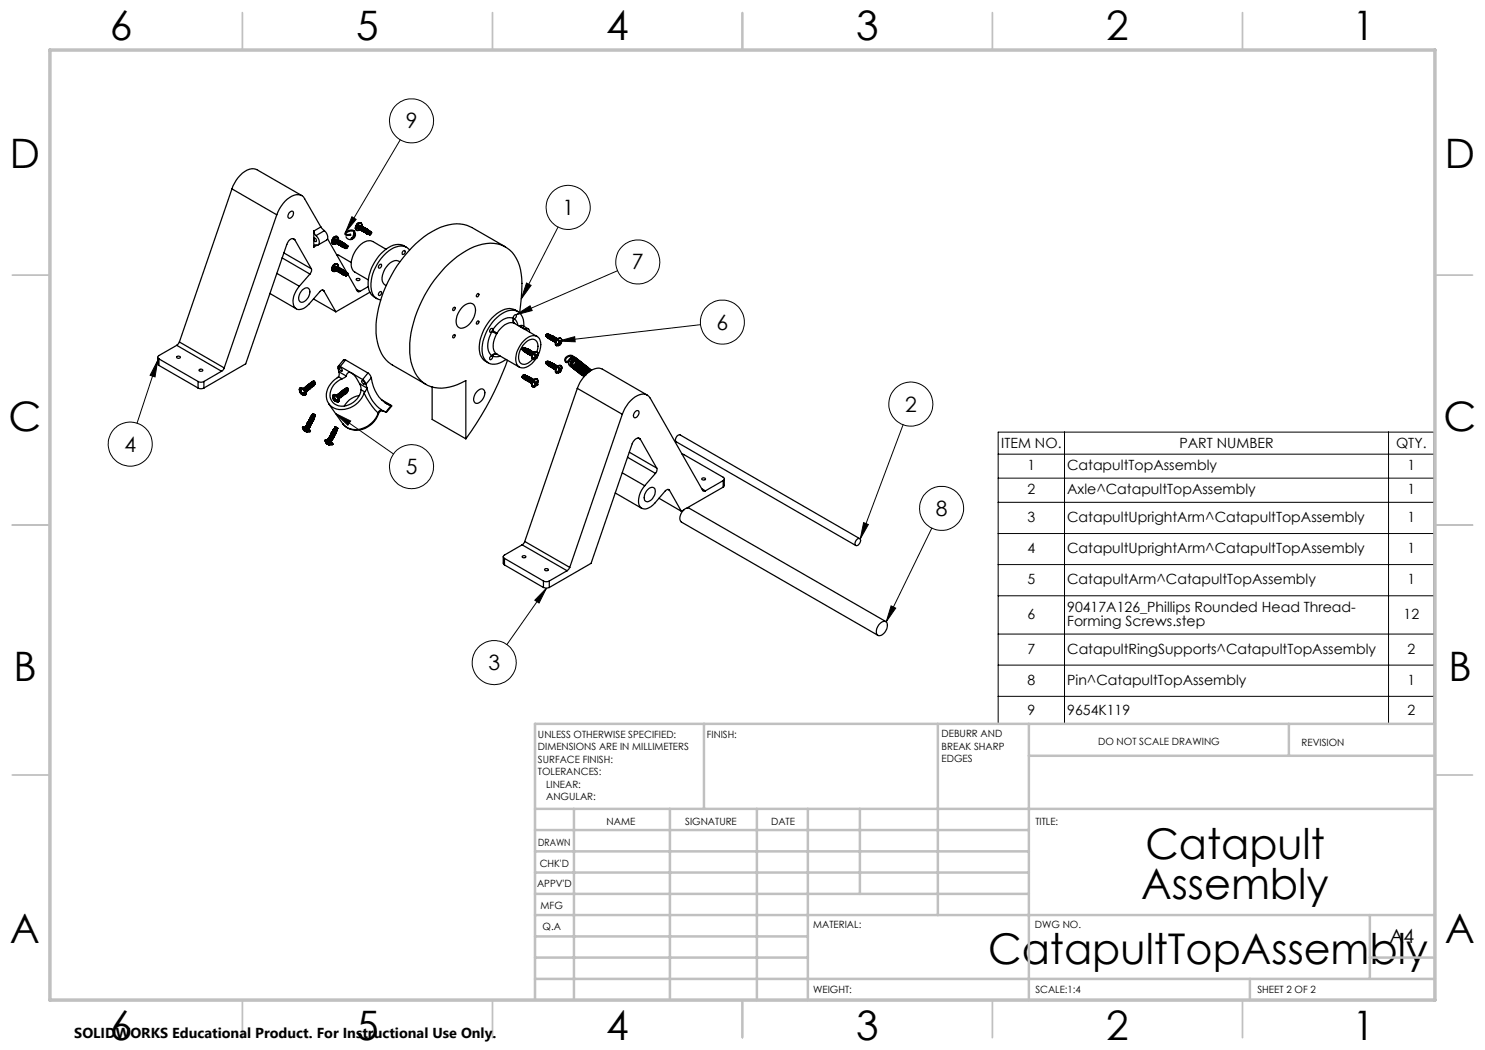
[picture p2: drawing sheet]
<svg xmlns="http://www.w3.org/2000/svg" width="297mm" height="210mm" viewBox="0 0 297 210" stroke-linecap="round" stroke-linejoin="round" font-family="sans-serif">
<defs><g id="words">
<g font-size="8.5">
<text x="229.1" y="171.8">Catapult</text>
<text x="228.2" y="179.9">Assembly</text>
<text x="197.6" y="192.7">CatapultTopAssembly</text>
</g>
<g font-size="8.1">
<text x="22" y="8">6</text>
<text x="71.2" y="8">5</text>
<text x="121.2" y="8">4</text>
<text x="171.3" y="8">3</text>
<text x="221.3" y="8">2</text>
<text x="270.5" y="8">1</text>
<text x="2" y="33.6">D</text>
<text x="289" y="33.6">D</text>
<text x="1.7" y="86.1">C</text>
<text x="288.7" y="86.1">C</text>
<text x="2.7" y="136.1">B</text>
<text x="289.7" y="136.1">B</text>
<text x="2" y="188.6">A</text>
<text x="289" y="188.6">A</text>
<text x="22" y="208">6</text>
<text x="71.2" y="208">5</text>
<text x="121.2" y="208">4</text>
<text x="171.3" y="208">3</text>
<text x="221.3" y="208">2</text>
<text x="270.5" y="208">1</text>
</g>
<g font-size="4.2">
<text x="81.1" y="25.7">9</text>
<text x="112.5" y="43">1</text>
<text x="126.4" y="53.9">7</text>
<text x="143.3" y="65.9">6</text>
<text x="181" y="82.3">2</text>
<text x="24.9" y="90.3">4</text>
<text x="81.1" y="94.8">5</text>
<text x="187.2" y="103.2">8</text>
<text x="97.7" y="134">3</text>
</g>
<text font-size="3.9" x="277.9" y="188.5">A4</text>
<text font-size="2.9" x="14.9" y="207.6">SOLIDWORKS Educational Product. For Instructional Use Only.</text>
<g font-size="2.8">
<text x="200.3" y="89.7">ITEM NO.</text>
<text x="235.9" y="89.7">PART NUMBER</text>
<text x="279.2" y="89.7">QTY.</text>
<text x="205.5" y="94">1</text>
<text x="213.4" y="94">CatapultTopAssembly</text>
<text x="281.5" y="94">1</text>
<text x="205.5" y="98.8">2</text>
<text x="213.4" y="98.8">Axle^CatapultTopAssembly</text>
<text x="281.5" y="98.8">1</text>
<text x="205.5" y="104.4">3</text>
<text x="213.4" y="104.4">CatapultUprightArm^CatapultTopAssembly</text>
<text x="281.5" y="104.4">1</text>
<text x="205.5" y="110.6">4</text>
<text x="213.4" y="110.6">CatapultUprightArm^CatapultTopAssembly</text>
<text x="281.5" y="110.6">1</text>
<text x="205.5" y="116.8">5</text>
<text x="213.4" y="116.8">CatapultArm^CatapultTopAssembly</text>
<text x="281.5" y="116.8">1</text>
<text x="205.5" y="123.8">6</text>
<text x="213.4" y="122.4">90417A126_Phillips Rounded Head Thread-</text>
<text x="213.4" y="125.2">Forming Screws.step</text>
<text x="280.7" y="123.8">12</text>
<text x="205.5" y="130.7">7</text>
<text x="213.4" y="130.7">CatapultRingSupports^CatapultTopAssembly</text>
<text x="281.5" y="130.7">2</text>
<text x="205.5" y="136.9">8</text>
<text x="213.4" y="136.9">Pin^CatapultTopAssembly</text>
<text x="281.5" y="136.9">1</text>
<text x="205.5" y="143">9</text>
<text x="213.4" y="143">9654K119</text>
<text x="281.5" y="143">2</text>
</g>
<g font-size="2">
<text x="107.6" y="147.6">UNLESS OTHERWISE SPECIFIED:</text>
<text x="141.4" y="147.6">FINISH:</text>
<text x="188.3" y="147.5">DEBURR AND</text>
<text x="188.3" y="150">BREAK SHARP</text>
<text x="219.6" y="149">DO NOT SCALE DRAWING</text>
<text x="260.3" y="149.2">REVISION</text>
<text x="107.6" y="150.1">DIMENSIONS ARE IN MILLIMETERS</text>
<text x="107.6" y="152.6">SURFACE FINISH:</text>
<text x="107.6" y="155.1">TOLERANCES:</text>
<text x="188.3" y="152.5">EDGES</text>
<text x="109.2" y="157.6">LINEAR:</text>
<text x="109.2" y="160.1">ANGULAR:</text>
<text x="121.3" y="165">NAME</text>
<text x="137" y="164.9">SIGNATURE</text>
<text x="154.2" y="164.9">DATE</text>
<text x="207.1" y="164.9">TITLE:</text>
<text x="107.6" y="169.1">DRAWN</text>
<text x="107.9" y="173.3">CHK'D</text>
<text x="107.4" y="177.4">APPV'D</text>
<text x="108.1" y="181.8">MFG</text>
<text x="108.5" y="186">Q.A</text>
<text x="162.6" y="185.5">MATERIAL:</text>
<text x="207" y="185.5">DWG NO.</text>
<text x="162.6" y="198.5">WEIGHT:</text>
<text x="207.1" y="198.6">SCALE:1:4</text>
<text x="251.5" y="198.6">SHEET 2 OF 2</text>
</g>
</g></defs>
<g fill="none" stroke="#000" stroke-width=".2">
<path d="M80 28l-10.9 18.5M70.4 43.3l.8 .6-2.1 2.6zM105.3 56.6l.9 .5-2 2.7zM111.6 45.4l-7.4 14.4M123.5 54.1l-20.3 8.9M31.5 72.1l-4.1 12.5M31.5 72.1l-.5 3.3-1-.3zM103.2 63l2.8-1.8 .4 .9zM111.7 68.2l3.2-.9 .1 1.1zM140.1 64.9l-28.4 3.3M67.1 82.7l11.6 8.1M67.1 82.7l3 1.5-.5 .8z"/>
<path d="M180.6 84.9l-8.6 22.9M199.6 86.4h87.2v58.3h-87.2zM199.6 90.8h87.2M199.6 95.6h87.2M212.9 86.4v58.3M277.7 86.4v58.3M109.3 117.6l-7.9 11.3M109.3 117.6l-1.5 3-.8-.6zM172.7 104.5l1 .4-1.7 2.9zM186.4 105.6l-9.2 18.8M199.6 100.5h87.2M199.6 106.7h87.2"/>
<path d="M199.6 112.9h87.2M199.6 119.2h87.2M178.2 121.2l.9 .4-1.9 2.8zM199.6 126.8h87.2M199.6 133h87.2M199.6 139.3h87.2"/>
<circle cx="82.3" cy="24.2" r="4.4"/>
<circle cx="113.6" cy="41.5" r="4.4"/>
<circle cx="127.6" cy="52.4" r="4.4"/>
<circle cx="144.5" cy="64.4" r="4.4"/>
<circle cx="26" cy="88.8" r="4.4"/>
<circle cx="82.3" cy="93.3" r="4.4"/>
<circle cx="182.2" cy="80.8" r="4.4"/>
<circle cx="188.3" cy="101.7" r="4.4"/>
<circle cx="98.8" cy="132.5" r="4.4"/>
</g>
<g fill="none" stroke="#c0c0c0" stroke-width=".35">
<path d="M48.5 2.5v7.5M98.5 2.5v7.5M148.5 2.5v7.5M198.5 2.5v7.5M248.5 2.5v7.5M2.5 55h7.5M287 55h7.5M2.5 105h7.5M287 105h7.5M2.5 155h7.5M287 155h7.5M48.5 200v7.5"/>
<path d="M98.5 200v7.5M148.5 200v7.5M198.5 200v7.5M248.5 200v7.5"/>
</g>
<g fill="none" stroke="#c0c0c0" stroke-width=".5">
<path d="M140.8 144.8v17M187.6 144.8v38.2M205.8 144.8v55.2M205.8 151.2h81.2M257.8 144.8v6.4M287 144.8h-180v55.2M107 161.8h180M107 178.8h98.8M107 174.5h98.8M107 170.3h98.8M107 166h98.8M114.8 161.8v38.2"/>
<path d="M134 161.8v38.2M151.4 161.8v38.2M161.6 161.8v38.2M172 161.8v17M107 195.8h180M107 191.5h54.6M107 187.3h54.6M107 183h180M250 195.8v4.2M274 191.5h13M274 183v12.8"/>
</g>
<path d="M10 10h277v190h-277z" fill="none" stroke="#c0c0c0" stroke-width=".7"/>
<path d="M70.4 43.3l.8 .6-2.1 2.6zM103.2 63l2.8-1.8 .4 .9zM105.3 56.6l.9 .5-2 2.7zM172.7 104.5l1 .4-1.7 2.9zM178.2 121.2l.9 .4-1.9 2.8zM109.3 117.6l-1.5 3-.8-.6zM67.1 82.7l3 1.5-.5 .8zM31.5 72.1l-.5 3.3-1-.3zM111.7 68.2l3.2-.9 .1 1.1z" fill="#000"/>
<g fill="none" stroke="#000" stroke-width=".25">
<path d="M46.4 37.8a5.9 5.9 0 0 1 3.9-4l1.1 .1 9 5.2M46.4 37.8l-10.5 30.6M46.4 37.8l9 5.2M54 58.7l5.3 3.1M55.4 43a5.9 5.9 0 0 1 3.9-4.1 1.56 1.56 0 0 1 1.6 .8l3.3 5.7M55.4 43l-10.6 30.6M55.4 54.7l4.5 2.5M56.4 51.6l5.6 3.2M56.8 50.6l5.5 3.2M57.9 42.5l.5-.3a.85 .85 0 0 1 .2 .9 .85 .85 0 0 1-.7 .6 .67 .67 0 0 1 0-1.2zM58.6 47.7l.3 .2M58.9 47.9a.78 .78 0 0 0-1.2 .4l-8.6 24.5-8.3 4.8"/>
<path d="M58.9 47.9l3.4 5.9M59.9 57.2a4 4 0 0 0-1.1 4.1 1.64 1.64 0 0 0 2.7-.2l2.5-2.8a.44 .44 0 0 1 .3-.3 .44 .44 0 0 1 .5 .2M60.4 58l.3-.2a.76 .76 0 0 1 1-.1 .76 .76 0 0 1 .2 1 2.03 2.03 0 0 1-1.7 1.8 1.01 1.01 0 0 1-.3-1.5zM62 54.8l-2.1 2.4M62.3 53.8a.99 .99 0 0 1-.3 1M62.7 59.8l4.5 2.6M62.8 46.2l.1 .5 .3 .4M62.8 47.7a.38 .38 0 0 1 .4 .1 .38 .38 0 0 1-.1 .5l-.2-.1zM62.8 46.2v3.2M63.2 47.1l.6 .9a.63 .63 0 0 1 0 .7 .63 .63 0 0 1-.7 .3l-.2 .1-.1 .3M63.4 49.1l-.6 .3M64.2 45.4l.7 .7"/>
<path d="M64.2 45.4l-1.4 .8M64.5 58l.3 .2M64.8 58.2l2.4 4.2M64.9 46.1a1.3 1.3 0 0 1 .4 1.9l-1.7 1M64.9 46.1l-1.7 1M65.5 47.8l3.9 6.7M66.4 48.4a1.12 1.12 0 0 1 .6-1.1l-.4 .3-.2 .8M66.4 48.4l.2 .4M66.4 48.4h.1M66.4 53.8v.1M66.4 53.9h.1M66.4 53.9v.1"/>
<path d="M66.4 54l.2 .2M66.4 53.9l.2 .3M66.4 48.4l.1 .1M66.5 48.5h.1M66.5 53.9h.1M66.5 48.5l.1 .3M66.5 53.9l.1 .4M66.6 48.5l.1 .3 .5-.1M66.6 53.9l.1 .3 .5-.1M66.6 48.8h.1M66.6 54.2v.1M66.6 53l.4-.2-.4 .3-.2 .8z"/>
<path d="M66.9 48.1l.1 .4M66.9 53.6l.1 .4M67 48.5h.1M67 54h.1M67.1 48.1l.1 .5M67.1 53.6l.1 .5M67.1 48.1h.1M67.1 53.6h.1M67.2 47.9l-.3 .2M67.2 47.9l-.2 .2 .1 .3M67.2 47.9h.1M67.2 47.9l-.1 .2"/>
<path d="M67.2 53.3l-.3 .3M67.2 53.3l-.2 .3 .1 .3M67.2 53.3v.1M67.2 53.4l-.1 .2M67.2 47.9v.1M67.2 53.4h.1M67.2 48.6l.1 .1M67.2 48l-.1 .1M67.2 48h.4M67.2 54.1h.1M67.2 53.4h.4M67.2 48.7l-.2 .2-.4-.1"/>
<path d="M67.2 54.1l-.2 .2h-.4M67.3 50.9l.4 .1 2.6 1.5M67.3 48.3l.2 .5M67.3 48.2v.3l.2 .3M67.3 53.7l.2 .5M67.3 53.7v.3l.2 .2M67.3 48.2v.1M67.3 53.7h.1M67.4 47.3l-.5 .1-.3 .3M67.4 52.8h-.5l-.3 .4M67.4 48.1l-.1 .1M67.4 53.5l-.1 .2"/>
<path d="M67.4 47.3a.98 .98 0 0 0-1 1.1M67.4 52.8a.98 .98 0 0 0-1 1.1M67.4 47.3h.1M67.4 52.8h.1M67.4 48.1h.1M67.4 53.5l.1 .1M67.5 48.8h.1M67.5 48.1l-.2 .2M67.5 48l-.3 .2 .1 .3M67.5 54.2h.1M67.5 53.6l-.2 .1M67.5 53.6l.2-.1 .1 .1"/>
<path d="M67.5 53.5l-.3 .2 .1 .3M67.5 47.3l.2 .4M67.5 52.8l.2 .4M67.5 47.3a.98 .98 0 0 0-1 1.2M67.5 52.8a.98 .98 0 0 0-1 1.1M67.5 47.9h-.3M67.5 53.4h-.3M67.6 48h.1M67.6 48.4l.1 .5M67.6 53.4h.1M67.6 53.8l.1 .6M67.6 48.4h.1"/>
<path d="M67.6 53.8v.1M67.6 53.9l.1 .5M67.7 47.8l-.2-.4h-.3l-.5 .6-.1 .5M67.7 53.2l-.2-.3h-.3l-.5 .5-.1 .5M67.7 48.9h.1M67.7 48.3l-.1 .1M67.7 48.2l-.1 .2M67.7 54.4h.1M67.7 53.7l-.1 .2M67.7 53.7l-.1 .1M67.7 48.2v.1M67.7 53.7h.1"/>
<path d="M67.7 47.7v.3v-.2M67.7 53.2v.3v-.3M67.7 48.1l-.2 .3 .1 .3M67.7 53.6l-.2 .3 .1 .2M67.7 47.7v.1M67.7 53.2h.1M67.7 48l-.3 .1M67.7 53.5h-.3M67.8 48.1h-.3M67.8 48.1h.1M67.8 53.6h.1M67.8 48.5l.1 .6"/>
<path d="M67.8 54l.1 .5M67.8 48.5h.1M67.8 54h.1M67.9 48.4l-.1 .1M67.9 53.8l-.1 .2M67.9 48.4h.1M67.9 53.8h.1M67.9 49.1h.2M67.9 48.4h.4M67.9 54.5h.2M67.9 53.8h.4M67.9 48.3l-.2 .2 .1 .3"/>
<path d="M67.9 53.8l-.2 .2 .1 .3M68 48.2h-.3M68 53.6l-.3 .1M68 48.2l-.3 .1M68 48.3h.1M68 53.7h-.3M68 53.7h.1M68 48.2v.1M68.1 48.6l.1 .6M68.1 48.6h.1M68.1 54.1l.1 .6M68.1 54.1h.1"/>
<path d="M68.1 48.5v.1M68.1 54v.1M68.1 48.5h.1M68.1 54h.1M68.2 49.2h.1M68.2 48.5l-.1 .1M68.2 48.4l-.3 .3 .2 .2M68.2 54.7h.1M68.2 54l-.1 .1M68.2 54l.2-.1 .1 .1M68.2 53.9l-.3 .3 .2 .2M68.2 48.3l-.3 .1"/>
<path d="M68.2 53.8h-.3M68.3 48.4h.1M68.3 48.8l.1 .5M68.3 53.9h.1M68.3 54.2l.1 .6M68.3 48.8h.1M68.3 54.2h.1M68.4 49.3h.1M68.4 48.6l-.1 .2M68.4 54.8h.1M68.4 54.1l-.1 .1M68.4 48.6h.1"/>
<path d="M68.4 54.1h.1M68.4 48.6h.3v.1M68.4 48.6l-.2 .2 .1 .3M68.4 54l-.2 .2 .1 .3M68.4 48.4l-.3 .1M68.4 53.9l-.3 .1M68.5 48.5h-.3M68.5 48.5h.1M68.5 54h.1M68.5 48.9l.1 .6M68.5 54.4l.1 .5M68.5 48.9h.1"/>
<path d="M68.5 54.4h.1M68.5 49.3l.1 .2M68.5 48.9v.4M68.5 54.7l.1 .2M68.5 54.4v.3M68.6 49.5h.2M68.6 48.8l-.1 .1M68.6 48.8l.3-.1 .1 .1M68.6 48.8h.1M68.6 49.5h.1M68.6 54.9l.2 .1M68.6 54.2l-.1 .2"/>
<path d="M68.6 54.2h.1M68.6 54.9h.1M68.6 54.9v.1M68.7 48.7l-.3 .2 .1 .3M68.7 54.2l-.3 .1 .1 .4M68.7 54l-.3 .1M68.7 54h.1M68.7 48.6h-.3M68.7 48.7h.1M68.7 54.1h-.3M68.7 54.1h.1M68.8 49.1l-.1 .2 .2 .3"/>
<path d="M68.8 54.5l-.1 .3 .2 .3M68.8 54.5h.1M68.8 49.1h.1M68.8 49.1l.1 .5h.1M68.8 54.5l.1 .6 .1-.1M68.8 48.9h.1M68.8 48.9v.2M68.8 54.4h.1M68.8 54.4v.1M68.8 48.9l.1 .1M68.9 49l-.1 .1M68.9 49h.1"/>
<path d="M68.9 54.4l-.1 .1M68.9 54.4h.1M68.9 54.4h.2l.1 .1M68.9 48.8l-.2 .3 .1 .2M68.9 54.3l-.2 .2 .1 .3M68.9 48.7l-.3 .1M68.9 54.2h-.3M69 54.2h-.4M69 54.2v.1M69 49.2v.4l.2 .1M69 54.6v.4l.2 .2M69 49.2h.1"/>
<path d="M69 54.6l.1 .1M69 49.1h.1M69 49.1v.1M69 54.5h.1M69 54.5v.1M69 54.5l.1 .1M69.1 49.2l.1 .5M69.1 54.7l.1 .5M69.1 49.1v.1M69.1 49.1h.1M69.1 49.1h.3v.1M69.1 54.6v.1"/>
<path d="M69.1 54.6h.1M69.1 54.6h.3M69.2 49h-.1a.3 .3 0 0 0-.1 .5M69.2 54.5h-.1a.3 .3 0 0 0-.1 .5M69.2 48.9l-.3 .1M69.2 48.9v.1M69.2 48.9h-.4M69.2 54.4h-.4M69.3 49.3l.1-.2a.27 .27 0 0 0-.3 .2 .27 .27 0 0 0 .2 .4M69.3 49.3l-.1 .3 .1 .1M69.3 54.8l-.1 .3h.1M69.3 49.2h.1a.22 .22 0 0 1 .2 .2 .22 .22 0 0 1-.2 .2"/>
<path d="M69.3 49.2v.1M69.3 49.2h.3M69.3 49l-.3 .1M69.3 54.7h.3l-.2 .4M69.3 54.7v.1M69.3 54.5h-.3M69.3 49l.1 .1M69.3 54.5h.1M69.3 55.1h.1M69.4 49.6l-.2 .1M69.4 55.1l-.2 .1M69.4 49.6l-.1 .1"/>
<path d="M69.4 54.6a.25 .25 0 0 0-.3 .2 .25 .25 0 0 0 .2 .3M69.4 54.6l-.1 .2M69.5 54.6l-.2 .1M69.5 54.6l.1 .1M69.6 54.8l1.9 3.5 .2 .1 .3-.1M70.1 46.8v.2zM70.2 47.7h.1M70.7 46.3a1.13 1.13 0 0 0-1.5 .5h.9M70.7 46.3h.1M70.9 46.2a1.32 1.32 0 0 0-1.9 .6l.3 .3 .8-.1M70.9 46.2a1.46 1.46 0 0 1-.6 1.6v-.2a1.36 1.36 0 0 0 .4-1.3M70.9 46.2l-.2 .1"/>
<path d="M70.9 46.4a.96 .96 0 0 1-.3 1.4 .96 .96 0 0 1-1.4-.5M71.1 45.6l.2 .5M71.1 45.6v.1M71.1 45.6h.1M71.1 45.7l.2 .4M71.1 45.7h.1M71.2 45.7h.1M71.2 45.7l.2 .4M71.3 55.8a.4 .4 0 0 1 .4-.1 .4 .4 0 0 1 .3 .3 .38 .38 0 0 1-.5 .1 .38 .38 0 0 1-.2-.3zM71.3 57.9l.7 .4M71.3 45.7l.1 .3 .6-.1M71.3 46.1h.1"/>
<path d="M71.5 44.7l.3-.2-.4 .4-.3 .7v-.3zM71.6 45.4l.1 .4M71.7 45.8h.1M71.8 45.4l.1 .5M71.8 45.4h.1M71.9 45.4v.5M71.9 45.1l-.3 .3M71.9 45.1l-.2 .4 .1 .2M71.9 45.1h.1M71.9 46l-.5 .1M71.9 45.9h.2M71.9 45.2v.2"/>
<path d="M71.9 45.2l.3-.1 .1 .2M71.9 45.2h.1M71.9 45.2l-.1 .2M72.1 45.5l.1 .6M72.1 45.5h.1M72.1 44.6h-.5l-.3 .4M72.1 45.4v.1M72.1 44.6l-.5 .1-.5 1M72.1 44.6h.1M72.1 45.4h.1M72.2 46.1h.1M72.2 45.4l-.1 .1"/>
<path d="M72.2 45.4h.3M72.2 44.6l.2 .4M72.2 45.3l-.2 .3 .1 .2M72.2 44.6l-.6 .1-.3 .5-.1 .5M72.2 45.2h-.3M72.3 45.3h.1M72.3 45.6l-.1 .3 .2 .3M72.3 45.6h.1M72.3 45.6l.1 .6M72.4 45v-.1a.73 .73 0 0 0-.9 0 .73 .73 0 0 0-.2 .8M72.4 45.5l-.1 .1M72.4 45.3v.1"/>
<path d="M72.4 45.5h.1M72.4 45v.3M72.4 45v.2M72.4 45h.1M72.4 46.2h.1M72.4 45.5l.3-.1v.1M72.4 45.4l-.2 .3 .1 .2M72.4 45.3l-.3 .1M72.4 45.3h.1M72.5 45.4h.1M72.5 45.8l.1 .5M72.5 45.8h.1"/>
<path d="M72.6 45.8v.5M72.6 46.3h.2M72.6 45.6v.2M72.6 45.6h.4v.1M72.6 46.3h.1M72.6 45.6h.1M72.6 45.6l-.1 .2M72.7 45.6l-.3 .3 .1 .2M72.7 45.4l-.3 .1M72.7 45.5h.1M72.8 45.9l.1 .6M72.8 45.9h.1"/>
<path d="M72.8 45.7v.2M72.8 45.7l.1 .1M72.9 46.5h.1M72.9 45.8l-.1 .1M72.9 45.8h.3M72.9 45.7l-.2 .3 .1 .2M73 45.6h-.4M73 45.7h.1M73 46.1l.1 .5M73 46v.3l.1 .3M73 46v.1M73.1 45.9l-.1 .1"/>
<path d="M73.1 45.9h.1M73.1 46.6h.1M73.1 45.9l-.1 .2M73.1 45.8l-.2 .3 .1 .2M73.2 45.7h-.4M73.2 45.8h.1M73.2 46.2l.1 .5M73.2 46.2h.1M73.3 46.6v.1M73.3 46.2v.4M73.3 46.7h.2M73.3 46.1v.1"/>
<path d="M73.3 46.7h.1M73.3 46l-.1 .2M73.3 46v.1M73.4 46l-.2 .2v.3M73.4 45.9h-.3M73.4 45.9h.1M73.5 46.3l-.1 .3 .2 .2M73.5 46.3h.1M73.6 46.3v.5M73.6 46.2h.1M73.6 46.2l-.1 .1M73.6 46.8l.1 .1"/>
<path d="M73.6 46.8h.1M73.6 46.2v.1M73.6 46.1l-.2 .2 .1 .3M73.7 46h-.4M73.7 57.3l-1.7 1M73.7 46l-.4 .1M73.7 46v.1M73.7 46.5v.3l.2 .1M73.7 46.8h.1M73.7 46.5h.1M73.8 46.5l.1 .4M73.8 46.3h.1"/>
<path d="M73.8 46.3l-.1 .2M73.8 46.3l.1-.1 .2 .1M73.8 46.3l.1 .1M73.8 46.9l.1 .1M73.9 46.4l-.1 .1M73.9 46.4h.1M73.9 46.4l.3-.1-.2 .3M73.9 46.1l-.3 .1M73.9 46.1v.1M73.9 46.2a.28 .28 0 0 0-.2 .2 .28 .28 0 0 0 0 .3M73.9 46.2h-.3M73.9 46.2v.1"/>
<path d="M74 46.6l-.1 .2 .1 .1M74 58.4l-6.8 4M74 46.5h.3l-.2 .4M74 46.5v.1M74 46.5h.3M74 46.9h.1M74.1 46.9h-.2M74.2 46.4h-.1a.27 .27 0 0 0-.2 .2 .27 .27 0 0 0 .1 .3M74.3 46.4v.1M75.9 58.4l.2-.1a.41 .41 0 0 1 .1 .5 .41 .41 0 0 1-.5 .2zM75.9 53l.2-.2a.41 .41 0 0 1 .1 .6 .41 .41 0 0 1-.5 .1zM77.2 49.8l-2.7-1.5a2.32 2.32 0 0 0-2.6 .9 4.8 4.8 0 0 0-1.5 4.6l.5 .6 2.8 1.6"/>
<path d="M79.9 52.4a1.66 1.66 0 0 0-2.3 .6 3.6 3.6 0 0 0-1 3.6l.7 .5M80.6 50.2l.3-.1a.43 .43 0 0 1 .1 .5 .43 .43 0 0 1-.6 .2zM81.3 49.5a3.2 3.2 0 0 0-4.1 .4 8.6 8.6 0 0 0-3.4 8.2 2.72 2.72 0 0 0 1.6 1.7M81.9 50a2.48 2.48 0 0 0-3.2-.4 8.9 8.9 0 0 0-4.4 8.3 2.27 2.27 0 0 0 1.8 2.1M95.4 58.8l.1-.1a.28 .28 0 0 1 .2 .5 .28 .28 0 0 1-.5 0zM101.1 49.4l-6.7-3.9a7.4 7.4 0 0 0-7.1 .4 23.9 23.9 0 0 0-10.6 12.5 17.3 17.3 0 0 0-1 10.9 6.2 6.2 0 0 0 2.8 3.7l6.7 3.9M31.5 71.5v1.2l.3 .4M31.8 73.1l7.8 4.5M31.8 71.8l7.8 4.5M31.8 71.8v1.3M35.3 69.1l-3.5 2a.35 .35 0 0 0-.3 .3 .35 .35 0 0 0 .3 .4M35.3 71.4a.4 .4 0 0 1 .5-.2 .4 .4 0 0 1 .3 .3 .4 .4 0 0 1-.5 .2 .4 .4 0 0 1-.3-.3z"/>
<path d="M35.3 69.1l9 5.2M35.9 68.4l-.6 .7M35.9 68.4l8.9 5.2M39.6 76.3l.4 .1 .8-.1M39.6 77.6l.4 .1 .8-.1M39.6 76.3v1.3M39.8 74a.34 .34 0 0 1 .5-.2 .34 .34 0 0 1 .2 .4h-.6zM40.8 76.3v1.3M44.3 74.3l-3.5 2M44.8 73.6l-.5 .7M59.9 78.3v-.6h.3l.4 .2 .5 .7M59.9 78.3l.1 .1"/>
<path d="M59.9 78.2l.2 .2M59.9 78.2v.1M59.9 78.3h.1M60 77.7l-.1 .1M60 78.4l.1 .3a.85 .85 0 0 0 .9 .3l.1-.4M60 78.4l.1 .2M60 77.7h.4l.7 .9M60 78.4h.1M60 77.6a1.13 1.13 0 0 1 1.2 .9M60 77.6h.3l.4 .2 .5 .7M60 77.6v.1M60.1 78.6h.1"/>
<path d="M60.1 78.3l.1-.3 .1 .4M60.1 78.3v.1M60.1 78.6l.1 .1M60.2 78.7l.2 .2M60.3 78.4v.1M60.3 78.2l-.2 .1M60.3 78.3l-.2 .1M60.3 78.4l-.2 .2M60.3 78.5l.4 .2M60.3 78.5l-.2 .1M60.4 78.7l.1 .2h-.1M60.4 78.7h.1"/>
<path d="M60.4 78.8v.1M60.5 78.6l-.3 .1M60.6 78.6l-.2 .1M60.6 78.6l-.1 .1M60.7 78.7h-.2M60.8 77.8a.29 .29 0 0 1 .3 0 .29 .29 0 0 1 .1 .3l-.2-.2M60.8 77.8l.2 .1M60.8 77.8h.1M60.8 77.6l-.1 .1M60.9 77.8l.1 .1M61 77.9l.2 .4M61 77.9h.1"/>
<path d="M61 77.6l.3 .1 .2 .2M61 77.6l-.3 .1 .1 .1M61 77.6l.2 .1M61.1 79h-.4M61.1 78.6l-.4 .1M61.1 78.6h.1M61.1 77.6l.1 .1M61.1 77.6h-.3M61.1 77.6h-.1M61.1 78.6v.4M61.1 78.9v.1M61.2 78.5l-.1 .4"/>
<path d="M61.2 78.4v.1M61.2 78.3h.1M61.2 78.3l-.1 .1M61.2 77.7l.2 .5M61.2 78.5l-.1 .1M61.2 77.7l.2 .4M61.2 78.1l.1 .1M61.2 77.7h.1M61.2 77.4a.26 .26 0 0 1 .3 .1 .26 .26 0 0 1 .1 .3M61.2 77.2h.3M61.3 77.4l.1 .1M61.3 77.4l-.3 .1"/>
<path d="M61.3 77.4l-.4 .2M61.3 77.4h.1M61.3 77.2l-.1 .1M61.3 78.2h.1M61.4 77.5l.2 .2M61.4 77.5l.2 .2v.3M61.4 77.5l.2 .5M61.4 77.5h.1M61.4 77.9h.1M61.4 78.1v.1M61.5 77.9l-.1 .1M61.5 77.9l.1 .1"/>
<path d="M61.5 77.2l.3 .1 .1 .2M61.5 77.2l-.4 .2M61.5 77.2l.1 .2M61.5 77.2h.1M61.5 77.2l.2 .1M61.6 78h.1M61.6 77.7l.2 .1M61.6 77.3h.1M61.6 77.4l.2 .4M61.7 77.3l.2 .5M61.7 77.3l.1 .2M61.7 77.3l-.1 .1"/>
<path d="M61.7 77a.27 .27 0 0 1 .3 .1 .27 .27 0 0 1 .1 .3M61.7 77l.2 .1M61.7 77l-.3 .1M61.7 77.1l-.3 .1M61.7 77.1l.2 .1M61.7 76.9h.1M61.7 77v.1M61.8 77.8h.1M61.8 77.5v.1M61.9 77.1l.2 .5M61.9 77.8h.1M61.9 77.2l.2 .4"/>
<path d="M61.9 77.1v.1M61.9 77.6h.1M61.9 77.5l-.1 .1M61.9 76.9v-.1a.3 .3 0 0 1 .4 .1 .3 .3 0 0 1 0 .3M61.9 76.7h.3M61.9 76.9l-.3 .1M61.9 76.9l.2 .1M62 76.9l.1 .1M62 76.9h-.3M62 76.7l-.1 .1M62 76.9h-.1M62 77.6h.1"/>
<path d="M62.1 76.9v.1M62.1 77l.2 .4M62.1 77.6h.1M62.1 77h.1M62.1 77l.2 .2M62.1 77.4h.2M62.2 76.7a.27 .27 0 0 1 .3 0 .27 .27 0 0 1 0 .3M62.2 76.7l-.4 .1M62.2 76.7l.1 .1M62.2 76.7h.1M62.2 76.5h.3M62.2 76.7l.2 .1"/>
<path d="M62.3 77.4h.1M62.3 76.5h-.2M62.3 76.8l.2 .4M62.3 76.8h.1M62.4 77.2h.1M62.4 76.8l.1 .2M62.4 76.5v-.1a.29 .29 0 0 1 .3 .1 .29 .29 0 0 1 .1 .4M62.4 76.5l-.3 .2M62.4 76.5h.1M62.4 76.5l.1 .1M62.5 76.5l.1 .1M62.5 76.5h.1"/>
<path d="M62.5 76.5h-.1M62.5 76.3h.2M62.5 77l.1 .2M62.5 76.6l.3 .4M62.5 76.3l-.1 .1M62.5 77.2h.1M62.6 76.6l.2 .4M62.6 77.2h-.1M62.6 77.2h.1M62.6 76.3h.1M62.6 76.6h-.1M62.6 77h.1"/>
<path d="M62.6 76.5l.3 .3M62.6 76.3h.3M62.7 76.4l-.4 .1M62.7 76.4h.1M62.7 77h.1M62.7 76.3l.1 .1M62.7 76.3h.1M62.7 76.3v.1M62.8 76.4l.1 .4M62.8 76.4l.2 .4M62.8 76.4l.2 .3M62.8 76.2l-.2 .1"/>
<path d="M62.8 76.2l.1 .1M62.8 76.4h.1M62.8 77h-.1M62.8 77h.1M62.9 76.3l.1 .4M63 76.7v.1M63 76.8h-.1M66.5 79.2l.1 .4M66.5 79.2l.1-.1a.95 .95 0 0 1 1.1 .9M66.6 79.6v.1M66.6 79.6v-.1l.1 .2M66.6 79.6h.1"/>
<path d="M66.6 79.7a.92 .92 0 0 0 1.1 .6v-.3M66.6 79.7l.1 .2M66.6 79l-.1 .2M66.6 79h.3l.4 .3 .5 .7M66.7 79.7h.1M66.7 79.7h-.1M66.7 78.9a1.06 1.06 0 0 1 1.1 1M66.7 78.9l.7 .3 .4 .7M66.7 78.9l-.1 .1M66.7 79.6l.1-.2a.16 .16 0 0 1 .2 .1 .16 .16 0 0 1-.1 .2M66.7 79.6v.1M66.7 79.9l.1 .1"/>
<path d="M66.8 80l.1 .1M66.9 79.7l.1 .1M66.9 79.5l-.2 .1M66.9 79.6l-.2 .1M66.9 79.7l-.2 .2M67 79.8l.4 .2M67 79.8l-.2 .2M67.1 79.9l-.2 .2M67.2 79.9l-.2 .2M67.3 79.9l-.2 .2M67.3 79.1l.2 .1M67.4 79h.3"/>
<path d="M67.4 79.1l.3 .1 .2 .2M67.4 79h.1M67.5 79.2l.1 .1M67.6 79.2h.1M67.6 79.2l.2 .2M67.6 79.3l.2 .4M67.6 79.3h.1M67.7 78.9l.3 .1 .1 .3M67.7 75.3a4.3 4.3 0 0 0-2.2 4.9 3.3 3.3 0 0 0 4.5 1.4 5 5 0 0 0 2.8-3M67.7 80h-.3M67.7 80h.1M67.7 79l-.4 .1"/>
<path d="M67.7 79l.1 .1M67.7 75.3l.7 .5M67.7 79h.1M67.7 79l.2 .1M67.8 74.4v.5l-.1 .4M67.8 80l-.1 .4M67.8 74.4l1.5 .8M67.8 79.7h.1M67.8 79.4v.1M67.8 79.9v.4M67.8 79.8v.1M67.8 79.1l.2 .4"/>
<path d="M67.8 79.9v.1M67.8 79.5h.1M67.8 79.1h.1M67.9 79.4l-.1 .1M67.9 78.8a.27 .27 0 0 1 .3 0 .27 .27 0 0 1 .1 .3M67.9 73.5a.55 .55 0 0 1 .5 .8h-.1a.65 .65 0 0 1-.4-.8zM67.9 79.1l.2 .4M67.9 78.8l.2 .1M67.9 78.8h-.3M67.9 79.5h.1M67.9 78.8l-.3 .1M67.9 78.8h.1"/>
<path d="M68 78.8l.1 .1M68 79.2l.1 .1M68 79.2v.1M68 79.5h.1M68.1 73.3a.38 .38 0 0 0-.5 .2 .38 .38 0 0 0 .1 .5l.1 .4M68.1 79.5h.1M68.1 73.3l2.2 1.3M68.1 79.3h-.1M68.1 78.9l.2 .4M68.1 78.9l.2 .2M68.1 79.3h.1M68.1 78.9h.1"/>
<path d="M68.1 78.6l.3 .1 .1 .2M68.2 78.6l-.4 .1M68.2 78.6l.1 .1M68.2 79.3h.1M68.2 78.6h.1M68.3 79v.1M68.3 78.6l.2 .3M68.3 78.7l.2 .5M68.3 79.1l.1 .1M68.3 78.7l.2 .4M68.3 78.4h.3l.2 .3M68.3 78.7h.1"/>
<path d="M68.4 75.8a3.5 3.5 0 0 0-2.3 4 2.71 2.71 0 0 0 4.1 1l1.2-1a3.3 3.3 0 0 0 .8-1.8M68.4 78.4l.1 .1M68.4 78.4h-.3M68.4 78.4l-.4 .1M68.4 78.4h.1M68.4 79.2h.1M68.5 78.9h.1M68.5 79.1v.1M68.5 78.5l.2 .4M68.5 78.5h.1M68.5 78.9l.2 .1M68.6 78.2l.3 .1 .1 .2-.3-.3"/>
<path d="M68.6 78.9h-.1M68.6 78.2l-.3 .1M68.6 78.2l.2 .1M68.7 78.2l.1 .1M68.7 78.2l-.4 .1M68.7 79h.1M68.7 78.2h-.1M68.7 72l-1.1 1.3M68.7 78.8h.2M68.7 78.9v.1M68.8 78.3l.2 .5M68.8 78.3h.1"/>
<path d="M68.8 78l.6 .4M68.9 77.8h.2M68.9 78l.1 .1M68.9 78l-.4 .1M68.9 78.1l-.4 .1M68.9 78.1l.1 .1M68.9 78v.1M68.9 78.8h.1M68.9 77.8l-.1 .1M69 78.8h.1M69 78.5h.1M69 78.1l.2 .3"/>
<path d="M69 78.2l.2 .4M69 78.5l.2 .1M69 78.1v.1M69 77.8h.1a.27 .27 0 0 1 .3 .1 .27 .27 0 0 1 0 .3M69.1 77.9l-.4 .1M69.1 77.9h.1M69.1 77.9l.1 .1M69.1 72h-.4M69.1 72l-1 1.3M69.1 72l4.5 2.6M69.1 77.8l.2 .2M69.1 77.8h.1"/>
<path d="M69.1 77.8v.1M69.1 77.7l-.1 .1M69.2 78.6h.1M69.2 78.4v.2M69.2 78l.2 .4M69.3 78.3l-.1 .1M69.3 75.2l-.9 .6M69.3 78l.1 .1v.3M69.3 77.9l.2 .3M69.3 77.7h.3M69.3 78h-.1M69.3 77.7l-.3 .1"/>
<path d="M69.3 77.7h.1M69.3 77.7l.1 .1M69.4 77.7h.1M69.4 77.7h-.3M69.4 77.8l.2 .4M69.4 77.7h-.1M69.5 77.7l.1 .4M69.5 77.6l-.3 .1M69.5 77.6l.1 .1M69.5 77.6h-.2M69.5 77.7l-.1 .1M69.5 78.2h.1"/>
<path d="M69.6 77.7v.3l-.1-.3M69.6 78.1v.1M70.3 74.6l-.6-.1-.4 .7M70.3 74.6l.9 .9 .7 1.3M70.3 74.6l2.2 1.3M71.9 79.1a4.3 4.3 0 0 0-3 2.1M71.9 76.8l.3 1.2M71.9 76.8l1.5 .8M72.2 78l.8 .4M72.4 76.1a.57 .57 0 0 1 .5 .8l-.1-.1a.6 .6 0 0 1-.4-.7zM72.5 75.9l.3 .2 .4 .7M72.8 78.6l1.6 2.7 1.2 1.3"/>
<path d="M73 78.4l-.2 .2M73.2 76.8l.2 .8M73.4 77.6a7.2 7.2 0 0 0 2.9 4.3M73.4 77.6l-.4 .8M73.6 74.6l.3 .3 .4 .7M73.6 74.6l-1.1 1.3M74.3 75.6a6.7 6.7 0 0 0 3.9 5.6M74.3 75.6l-1.1 1.2M76.3 79.9l2.1 1.3h-.2M86.4 77.4v6.5l6.8 3.9M90.7 61.6l.2-.2a.34 .34 0 0 1 .1 .5 .34 .34 0 0 1-.4 .1zM90.7 67l.2-.1a.34 .34 0 0 1 .1 .4 .34 .34 0 0 1-.4 .2z"/>
<path d="M92.4 61.5a1.62 1.62 0 0 1 2.4-.5 3.6 3.6 0 0 1-2.1 4.6 1.18 1.18 0 0 1-1.2-.3 1.18 1.18 0 0 1-.3-1.2l.4-1.3zM95.4 64.3l.2-.1a.35 .35 0 0 1 .1 .4 .35 .35 0 0 1-.4 .2zM95.5 78.2a.81 .81 0 0 1 1-.4 .81 .81 0 0 1 .4 1.1 2.03 2.03 0 0 1-1.7 1.8 1.18 1.18 0 0 1-.2-1.9zM98.4 66.3a4.3 4.3 0 0 0-.3 4.6l.3 .2M98.4 71.1a.45 .45 0 0 0-.4 .3 .45 .45 0 0 0 .1 .6l.4-.4v-.4M98.4 66.3l.9 .5M98.4 71.1l.1 .1M98.5 66.1v-.3a.4 .4 0 0 0-.5 .2 .4 .4 0 0 0 .1 .5l.3-.2M98.5 66.1l.9 .5M98.5 66.1l-.1 .2M98.5 71.2l.8 .2 .7-.2M99.3 70.8h.1"/>
<path d="M99.3 66.8a3.5 3.5 0 0 0-.2 3.7l.2 .3M99.3 70.8a.68 .68 0 0 0-.9 .3M99.4 70.8a.71 .71 0 0 0-.9 .4M99.4 70.8l4.5 2.6M99.4 66.6l-.1 .2M101.5 72.1a61.3 61.3 0 0 1-8.3 15.7M102.7 63.7a.46 .46 0 0 1 .1-.5 .46 .46 0 0 1 .5-.2l-.1 .5-.4 .2M102.7 63.7a3.2 3.2 0 0 0-3.4 1.3l-.8 1.1M102.7 63.7a.72 .72 0 0 0 .2 1M102.7 63.7h.1M102.8 63.7a1.8 1.8 0 0 1 .8 1.4M102.8 63.7a.7 .7 0 0 0 .1 1"/>
<path d="M102.9 64.7a2.93 2.93 0 0 0-3.2 1.4l-.3 .5M102.9 64.7l4.5 2.6M103.6 62.3a2.96 2.96 0 0 0-3.7 .1 8.7 8.7 0 0 0-3.9 8.5l.2 .4a2.48 2.48 0 0 0 1.4 1.3M103.9 65.2l.6-.1 1.2 .7M103.9 62.6a22.1 22.1 0 0 0 0-9.5 6 6 0 0 0-8.2-4 20 20 0 0 0-10.2 9 23.1 23.1 0 0 0-3.5 12.5 7.2 7.2 0 0 0 4.1 6.7 8.7 8.7 0 0 0 7.1-1.2v11.7M103.9 65.2h.1M103.9 65.2l1.2 .7M104.5 69.7v.3M104.5 69.7l.2 .5M104.5 69.7v.1M104.5 69.7h.1M104.5 75.5h.1"/>
<path d="M104.5 75.5l.1 .1M104.5 69.8l.2 .4M104.6 69.7l-.1 .1M104.6 75.6l.1 .1M104.6 75.6h.1M104.6 75.5v.1M104.7 69.9l.1 .4M104.7 75l-.3 .3 .1 .2M104.7 69.9h.1M104.7 75.6v.1M104.7 75l-.2 .5M104.7 75h.1"/>
<path d="M104.7 75.6h.1M104.7 69.9l.2 .5-.1-.1M104.7 69.8v.1M104.7 75.6l.1 .1M104.7 75.7h.1M104.7 74.9l.1 .1M104.7 69.8h.1M104.8 65.3a2.58 2.58 0 0 0-2.8-3.2 8.4 8.4 0 0 0-5.6 7.5 2.74 2.74 0 0 0 2.1 3.2 4.3 4.3 0 0 0 2.7-.9M104.8 69.8l-.1 .1M104.8 75.7l.2 .1M104.8 75.7h.1M104.8 75l-.2 .5"/>
<path d="M104.8 75h.1M104.8 75l.1 .1M104.9 69.6a.28 .28 0 0 0-.3 .2 .28 .28 0 0 0 .1 .3M104.9 75.1h.1M104.9 69.6l-.3 .1M104.9 69.6h.1M104.9 69.6l-.2-.1-.2 .2M104.9 75.1l-.2 .2v.3M104.9 70.1l.3 .4M104.9 70.1v.2M104.9 70.1h.1M104.9 70.3l.2 .2"/>
<path d="M105 75.8v.1M105 75.7v.2M105 75.1l-.3 .5M105 75.1h.1M105 75.7v.1M105 69.9l-.1 .2M105 69.9h.1M105 75.9l.2 .1M105 75.9h.1M105 75l.1 .1M105.1 75.4l-.1 .3M105.1 69.7l-.3 .4 .2 .2"/>
<path d="M105.1 75.1h-.1M105.1 75.1l.1 .1M105.1 65.9h.1M105.1 69.6l-.3 .2M105.1 69.6l.1 .1M105.1 70.2l.2 .4M105.1 69.6h-.1l-.3 .2M105.1 75.2l-.1 .1v.4M105.1 70.2h.1M105.2 70.2l.2 .5M105.2 75.9v.1M105.2 75.9h.1"/>
<path d="M105.2 69.8l-.2 .1M105.2 70.1l-.1 .1M105.2 70.1h.1M105.2 70.1v.1M105.2 76l.2 .1M105.2 75.2l-.2 .6M105.2 75.2l-.1 .2M105.2 75.2h.1M105.2 76.1h.1M105.3 65.7a.5 .5 0 0 1 .5 .2 .5 .5 0 0 1 .1 .5M105.3 70.5h-.1M105.3 65.7v.4"/>
<path d="M105.3 65.7l-.2 .2M105.3 69.9l-.2 .3 .1 .2M105.3 70.6l.1 .1M105.3 75.2h-.1M105.3 75.2l.1 .1M105.4 69.7l-.2 .1M105.4 69.7v.1M105.4 70.3l.2 .5M105.4 69.7h-.3l-.1 .2M105.4 75.4l-.2 .1v.3M105.4 70.3v.1M105.4 70.4l.2 .4"/>
<path d="M105.4 76l.1 .2M105.4 76h.1M105.4 70.2v.1M105.4 75.3l-.2 .6M105.4 75.3h.2M105.4 75.3h.1M105.4 70.2h.1M105.5 70.2l-.1 .2M105.5 70.2h.1M105.5 75.3l-.3 .6M105.5 76.2h.2M105.5 76.2h.1"/>
<path d="M105.5 70.6l-.1 .1M105.6 70l-.2 .1v.4M105.6 69.8h-.2l-.2 .3M105.6 75.3h-.1M105.6 75.3h.1M105.6 75.3l.1 .2M105.6 75.5l-.2 .2v.3M105.6 69.8v.1M105.6 69.8h.1M105.6 69.8l-.4 .3M105.6 69.9h.1M105.6 70.5l.2 .4"/>
<path d="M105.6 70.5h.1M105.7 70.5l.1 .4h.2M105.7 76.2v.1M105.7 76.2h.1M105.7 70.3v.2M105.7 70.3h.1M105.7 70.3l-.1 .2M105.7 76.3l.2 .1M105.7 76.3h.1M105.7 75.5l-.3 .5M105.7 75.5h.1M105.8 70.8h-.2"/>
<path d="M105.8 70.2a.29 .29 0 0 0-.1 .5M105.8 75.5h.1M105.8 75.5l.1 .1M105.8 70h.1M105.8 70l-.3 .2M105.8 70h-.2l-.2 .2M105.8 75.6l-.1 .2v.3M105.9 70.6l.1 .4h.2M105.9 70h.1M105.9 70v.1M105.9 70.6h.1M105.9 70.6v.3l.2 .1"/>
<path d="M105.9 76.3v.1M105.9 76.3h.1M105.9 70.4v.2M105.9 70.4v.1M105.9 70.5v.1M105.9 70.5h.1M105.9 76.4l.2 .1M105.9 75.6l-.2 .6M105.9 75.6h.1M105.9 76.4l.1 .1M106 75.6h.1M106 70.3l-.2 .1 .1 .4"/>
<path d="M106 75.6l.2 .2M106 75.6h-.1M106.1 70.1l-.4 .2M106.1 70.8l.2 .3M106.1 75.8l-.2 .1v.3M106.1 70.1v.1M106.1 70.8h.1M106.1 70.8l.2 .4v-.3M106.1 70.2h.1M106.1 76.4l.1 .2M106.1 76.4h.1M106.2 70.6l-.1 .2"/>
<path d="M106.2 76.4v.2M106.2 75.7l-.3 .6M106.2 75.7h.1M106.2 70.6h.1M106.2 76.6l.2 .1M106.2 76.6h.1M106.3 70.4l-.3 .2 .1 .3M106.3 71.2h.1M106.3 75.7h-.1M106.3 75.7h.1M106.3 75.7l.1 .2M106.3 70.3l-.4 .2"/>
<path d="M106.3 70.3h.1M106.3 70.3v.1M106.3 70.3l-.4 .1M106.3 75.9l-.2 .3v.2M106.3 70.9h.1M106.4 71.7a1 1 0 0 1 1-1.3 1.72 1.72 0 0 0-.8-2.6 3.7 3.7 0 0 0-2.8 4.2 1.2 1.2 0 0 0 .9 .9 1.2 1.2 0 0 0 1.2-.5l.6-.5M106.4 71.7l.2 .2-.2-.2M106.4 70.9v.2M106.4 71.7h.1M106.4 70.7v.2M106.4 70.7h.1M106.4 75.9l-.3 .5"/>
<path d="M106.4 75.9h.1M106.4 75.9l-.2 .5M106.5 77.3h.1M106.5 76.2l-.2 .6 .2 .5M106.5 76.2h.1M106.5 70.5l-.2 .3 .1 .3M106.5 70.4h.1M106.5 77.3h.5M106.5 70.4l-.3 .2M106.5 76.1h-.1v.4M106.5 75.8l-.1 .1M106.5 75.8h.1"/>
<path d="M106.5 75.8l.1 .2M106.5 76.2l.1 .1M106.6 70.4h.1M106.6 70.4v.1M106.6 76.3h.1M106.6 76.3l-.2 .5 .1 .5M106.6 76.3l-.1 .3a.48 .48 0 0 0 .3 .8l.7-.5M106.6 76.3l.2-.2a.53 .53 0 0 1 .8-.1v.4l-.1 .5M106.6 76.3l.3 .2M106.6 76h.1M106.6 76l-.2 .5M106.6 76v.1"/>
<path d="M106.8 70.5l-.4 .2M106.8 77.1l.1 .1M106.8 71.6l-.3 .1M106.9 77.2h.1M106.9 76.5l.2 .3M106.9 76.5l.1-.1 .2 .1M107 76.4l.2 .1M107 71.5h.1M107.1 76.9l-.3 .2M107.1 71.4l-.3 .2M107.1 76.5h.1M107.1 76.5v.1"/>
<path d="M107.1 77h.1M107.1 76.5l.4 .2M107.1 71.4l.1 .1M107.1 76.8v.1M107.1 71.3v.1M107.1 76.6l.1 .1M107.1 76.9l.2 .1M107.1 76.8l.2 .2M107.1 76.6l.4 .2M107.1 71.5l-.3 .1M107.1 71.4h.1M107.1 71.4l.3 .1"/>
<path d="M107.1 71.3l.3 .1M107.2 77l-.3 .2M107.2 76.7l-.1 .1M107.2 76.7l.3 .1M107.2 71.5h-.1M107.2 71.5h.1M107.2 71.5l.1 .1M107.2 71.6h.1M107.3 77h-.1M107.3 77h.1M107.3 71l.1 .1M107.3 71l-.1-.1a.22 .22 0 0 0-.2 .2 .22 .22 0 0 0 .1 .2v.1"/>
<path d="M107.3 71l-.3-.1 .4 .2M107.4 76.5h-.2M107.4 76.5l.1 .1M107.4 75.8l-.5 .1-.4 .3M107.4 71.5l-.1 .1M107.4 75.8l.2 .5M107.4 71.4v.1M107.4 71.3v.1M107.4 75.8l-.4 .1-.4 .4M107.4 75.8h-.1a.69 .69 0 0 0-.8 .4M107.4 76.2l.1 .1M107.5 76.9l-.2 .1"/>
<path d="M107.5 76.8h.1M107.5 76.7v.1M107.5 76.6v.1M107.5 76.9h.1M107.5 76.8v.1M107.5 71.2l-.1 .1M107.5 71.2l-.4-.2v.1l.3 .2M107.5 70.9h.1M107.5 76.3v.3M107.5 76.3v-.1l-.1 .3M107.6 70.9l-.2 .2M107.6 70.9h.1"/>
<path d="M107.6 70.6a.96 .96 0 0 1-1 1.3l-.1-.2M107.6 71a3.4 3.4 0 0 0 .1-3.5 2.08 2.08 0 0 0-2.9 .6 4.7 4.7 0 0 0-1.5 4.7 1.6 1.6 0 0 0 2.6 .3l1.3-1.4M107.6 70.6l-.1-.2a1.02 1.02 0 0 0-1 1.3M107.6 70.6v.3M107.6 70.6l-.1-.2a1 1 0 0 0-1.1 1.3M107.6 70.9l-.1 .3M109.2 72.5l.2 .4M109.2 67l.2 .4M109.2 72.5l.1 .1M109.2 67l.1 .1M109.2 72.5v.2M109.2 72.4v.1"/>
<path d="M109.2 67v.3M109.2 66.9v.1M109.2 67.2v.1M109.2 72.4l.1 .1M109.2 66.9l.1 .1M109.3 72.6l.2 .3M109.3 67.1l.2 .4M109.3 72.5v.1M109.3 67v.1M109.4 72.6l.2 .5M109.4 67.2l.2 .4M109.4 72.6l.1 .1"/>
<path d="M109.4 67.2h.1M109.5 72.7l.2 .4M109.5 72.5l-.1 .1M109.5 67.2l.2 .4M109.5 67.1l-.1 .1M109.5 67.1h.1M109.5 72.5v.1M109.5 72.6v.1M109.5 67.1v.1M109.6 72.3h.1M109.6 66.8v.1M109.6 72.3l-.2 .3v.2"/>
<path d="M109.6 66.9l-.2 .3v.2M109.6 72.3l-.3 .2M109.6 72.3l-.2-.1-.2 .2M109.6 66.8l-.3 .2M109.6 66.8h.1M109.6 66.8h-.2l-.2 .1M109.6 72.8v.2M109.6 73l.3 .2M109.6 72.8h.1M109.6 67.3v.2M109.6 67.5l.3 .3M109.6 67.3h.1"/>
<path d="M109.7 72.8l.2 .5M109.7 67.3l.1 .4 .2 .1M109.7 72.7v.1M109.7 72.7l-.1 .1M109.7 72.7h.1M109.7 72.6l-.1 .2M109.7 67.2v.1M109.7 67.2l-.1 .1M109.7 67.2h.1M109.8 72.5l-.2 .2 .1 .3M109.8 67l-.2 .2 .1 .3M109.9 72.4l-.4 .2"/>
<path d="M109.9 72.4v.1M109.9 72.4l-.3-.1-.1 .2M109.9 66.9l-.4 .2M109.9 66.9v.1M109.9 66.9h-.3l-.1 .2M109.9 72.9l.1 .4h.2M109.9 72.9h.1M109.9 72.9l.2 .5M109.9 67.5l.1 .4h.2M109.9 67.5h.1M109.9 67.5l.2 .4M109.9 72.5l-.2 .2"/>
<path d="M109.9 72.8v.1M109.9 67.1l-.2 .1M109.9 67.3v.2M110 72.8l-.1 .1M110 72.8h.1M110 67.3l-.1 .2M110 67.3h.1M110.1 72.6a.31 .31 0 0 0-.2 .5M110.1 67.1a.32 .32 0 0 0-.2 .6M110.1 67.9h.1M110.1 72.5h-.2M110.1 72.5v.1"/>
<path d="M110.1 73.1l.2 .4M110.1 72.5h-.2l-.2 .1M110.1 67l-.2 .1M110.1 67v.1M110.1 67.6l.2 .4M110.1 67h-.2l-.2 .2M110.1 73.1h.1M110.1 67.6h.1M110.1 73.1l.2 .4h.2M110.1 67.6l.2 .4h.2M110.2 72.9l-.1 .2M110.2 67.4l-.1 .2"/>
<path d="M110.2 72.9h.1M110.2 67.4h.1M110.3 72.7l-.2 .3v.3M110.3 67.3l-.2 .2v.3M110.3 73.5h.1M110.3 72.6h.1M110.3 67.1h.1M110.3 72.6l-.3 .2M110.3 72.6l.1 .1M110.3 73.2l.3 .5M110.3 72.6h-.2l-.1 .2M110.3 67.1l-.3 .2"/>
<path d="M110.3 67.2h.1M110.3 67.8l.3 .4M110.3 67.1h-.2l-.1 .2M110.3 73.2h.1M110.3 67.8h.1M110.4 73.2l.1 .4h.2M110.4 67.8l.1 .3h.2M110.4 73.1l-.1 .1M110.4 67.6l-.1 .2M110.4 73.1h.1M110.4 67.6h.1M110.5 73.1l-.1 .1"/>
<path d="M110.5 73.1h.1M110.5 67.6l-.1 .2M110.5 67.6h.1M110.5 72.9l-.2 .2 .1 .3M110.5 67.4l-.2 .2 .1 .3M110.6 73.4l.1 .4h.2M110.6 72.7l-.4 .2M110.6 72.8h.1M110.6 73.3l.2 .5M110.6 67.9l.1 .4h.2M110.6 67.3l-.4 .1M110.6 67.3h.1"/>
<path d="M110.6 67.3v.1M110.6 67.9l.2 .4M110.6 67.9h.1M110.6 73.3v.1M110.7 73.2l-.1 .2M110.7 73.2h.1M110.7 73.2l-.1 .1M110.7 67.7l-.1 .2M110.7 67.7h.1M110.8 73l-.3 .3 .1 .2M110.8 67.5l-.3 .3 .1 .3M110.8 72.8v.1"/>
<path d="M110.8 67.4h.1M110.8 73.5v.3l.3 .1-.3-.4M110.8 72.9l-.3 .2M110.8 72.9h.1M110.8 72.9l-.4 .2M110.8 68v.3l.3 .2-.3-.5M110.8 67.4l-.3 .2M110.8 67.4l-.4 .2M110.8 73.5h.1M110.8 68h.1M110.8 67.4v.1M110.8 72.9v.1"/>
<path d="M110.9 73.3l-.1 .2M110.9 67.9l-.1 .1M110.9 73.3h.1M110.9 67.9h.1M111 73.2l-.2 .3 .1 .2M111 67.7l-.2 .3 .1 .2M111.1 73l-.4 .2M111.1 73.6v.3M111.1 73h-.3l-.1 .2M111.1 67.5l-.4 .2M111.1 68.1v.3M111.1 67.5h-.3l-.1 .2"/>
<path d="M111.1 73h.1M111.1 73.6v.1M111.1 67.5h.1M111.1 68.1v.1M111.1 74.4l.2 .2-.1-.2M111.1 68.9l.2 .2-.1-.1M111.1 73.7v.1M111.1 73v.1M111.1 68.2v.2M111.1 67.5v.1M111.1 74.4h.1M111.1 68.9l.1 .1"/>
<path d="M111.1 73.5l.2-.2h.2l-.3 .2M111.1 73.5v.1M111.1 68l.2-.2h.2l-.3 .2M111.1 68v.1M111.1 73.5h.1M111.1 68h.1M111.2 74.4h.1M111.2 69h.1M111.2 73.5l-.1 .2M111.2 73.5h.1M111.2 68l-.1 .2M111.2 68h.1"/>
<path d="M111.2 73.3l-.2 .2 .1 .3M111.2 67.8l-.2 .3 .1 .2M111.3 73.1h-.2l-.2 .2M111.3 67.7h-.2l-.2 .2M111.3 73.1v.1M111.3 67.7h.1M111.3 73.1h.1M111.3 73.1l-.4 .2M111.3 73.2h.1M111.3 67.7l-.4 .2M111.3 67.7v.1M111.5 74.4h-.3"/>
<path d="M111.5 68.9l-.3 .1M111.7 73.7l.2-.2 .1 .3M111.7 73.7l.2 .2M111.7 68.2l.2-.1 .1 .2M111.7 68.2v.1a.34 .34 0 0 1 .1 .3 .34 .34 0 0 1-.3 .3M111.7 73.7l.4 .1M111.7 74.2l.2 .1M111.7 68.2l.4 .2M111.7 68.7l.2 .1M111.8 73.7l.2 .1M111.8 68.2l.2 .1M111.8 68.7l.1 .1"/>
<path d="M111.8 74.1h.1M111.8 68.6h.1M111.9 73.9v.1M111.9 74l-.4 .4M111.9 74.3l-.4 .1M111.9 74.1h-.1M111.9 74.1l.2 .2M111.9 68.8l-.4 .1M111.9 68.6l-.1 .1M111.9 68.6l.2 .2M111.9 73.7l-.1 .1 .3 .2M111.9 74l.2 .1"/>
<path d="M111.9 68.3l-.1 .1 .3 .2M111.9 68.5l.2 .1M111.9 73.8l.3 .1M111.9 68.3l.3 .2M111.9 74.3h.1M111.9 68.8h.1M111.9 74.3l-.1-.2 .2 .2M112 74.3h.1M112 68.8v.1M112 73.8h.1M112 68.3l.1 .1M112 68.9l-.1 .1a.44 .44 0 0 1-.7 0"/>
<path d="M112.1 74.3h-.1M112.1 68.8l-.1 .1M112.1 73.1a.93 .93 0 0 0-1 1.3M112.1 74.1v.2M112.1 74v.1M112.1 67.7a.93 .93 0 0 0-1 1.2M112.1 68.6v.2M112.1 68.6h.1M112.2 73.9l-.1 .1M112.2 68.5l-.1 .1M112.2 73.6l.1 .1M112.2 68.2h.1"/>
<path d="M112.3 73.6l-.2 .2M112.3 73.6v.1M112.3 68.1l-.2 .3M112.3 67.8l-.1-.1a.98 .98 0 0 0-1 1.3M112.3 68.1v.1M112.3 73.3a.9 .9 0 0 1-1 1.3l-.1-.2M112.3 67.9l.1 .4-.4 .6M112.3 73.3l-.1-.1a1.01 1.01 0 0 0-1 1.2M112.3 73.3v.3M112.3 73.3l-.1-.1a.98 .98 0 0 0-1 1.2M112.3 73.7l-.1 .2M112.3 67.9l-.1-.2a1.01 1.01 0 0 0-1 1.3"/>
<path d="M112.3 67.9v.2M112.3 67.9h.1M112.3 68.2l-.1 .3M113.3 72.3a.81 .81 0 0 1 .2-.9 .81 .81 0 0 1 .9-.1 .58 .58 0 0 1 0 .9l.1 .1M113.3 72.3l-.1 .2M114.1 71.6l-.6 .7h-.2M114.1 71.6l.1 .1M114.2 71.7l-.8 .8h-.2M114.2 71.7h.1M114.4 72.2a.54 .54 0 0 0-.3 .5 .54 .54 0 0 0 .4 .5M114.5 72.3a.7 .7 0 0 0 .2-1 .7 .7 0 0 0-.9-.2 .83 .83 0 0 0-.6 1.4M114.5 72.3a.51 .51 0 0 0-.3 .6 .51 .51 0 0 0 .5 .4"/>
<path d="M114.5 71.4l-.4 .2M114.6 71.8a.8 .8 0 0 0-.4 1.3M114.7 71.6l-.5 .1M114.8 71.4a.83 .83 0 0 1 .5 .8 .83 .83 0 0 1-.5 .7 .63 .63 0 0 1-.9 .2 .63 .63 0 0 1-.1-1M114.8 71.9h.4l.2 .2M114.9 71.6l.1 .1M115.1 72.2a1.09 1.09 0 0 0-.6 1.1M115.1 71.5a1.01 1.01 0 0 1 .1 1.3 1.01 1.01 0 0 1-1.3 .3M115.2 71.6a1.01 1.01 0 0 1 .1 1.3 1.01 1.01 0 0 1-1.2 .3M115.4 71.7a1.04 1.04 0 0 1 0 1.3 1.04 1.04 0 0 1-1.2 .3M115.4 72l-.4-.1-.3 .2M115.4 72a.99 .99 0 0 0-1 1.2"/>
<path d="M115.5 71.8a1.02 1.02 0 0 1 0 1.3 1.02 1.02 0 0 1-1.2 .3l-.1-.2M115.5 77.7a6.1 6.1 0 0 1 3.9-4l.4-.1 .7 .2 8.9 5.2M115.5 77.7l9 5.2M115.5 77.7l-10.5 30.6M115.6 71.9a1.07 1.07 0 0 1 0 1.2 1.07 1.07 0 0 1-1.1 .5l-.1-.1M115.7 72a1.01 1.01 0 0 1 0 1.2 1.01 1.01 0 0 1-1.2 .4M115.8 72.1a1.02 1.02 0 0 1 0 1.2 1.02 1.02 0 0 1-1.1 .4M115.9 72.2a1.05 1.05 0 0 1 0 1.2 1.05 1.05 0 0 1-1.1 .4l-.1-.1M116 72.2a1.01 1.01 0 0 1 0 1.3 1.01 1.01 0 0 1-1.2 .3M116.1 72.3a1.02 1.02 0 0 1 .1 1.3 1.02 1.02 0 0 1-1.2 .3M116.2 72.4a1.04 1.04 0 0 1 .1 1.3 1.04 1.04 0 0 1-1.2 .3M116.3 72.5a1.01 1.01 0 0 1 .1 1.3 1.01 1.01 0 0 1-1.2 .3"/>
<path d="M116.5 72.6a1.02 1.02 0 0 1 0 1.3 1.02 1.02 0 0 1-1.2 .3M116.6 72.7a1.03 1.03 0 0 1 0 1.2 1.03 1.03 0 0 1-1.2 .4M116.7 75.2l.1 .1M116.7 72.8a1.04 1.04 0 0 1 0 1.2 1.04 1.04 0 0 1-1.2 .4M116.8 72.9a1.02 1.02 0 0 1 0 1.2 1.02 1.02 0 0 1-1.2 .4M116.9 72.9a.99 .99 0 0 1 .1 1.3 .99 .99 0 0 1-1.3 .3M117 73.1a1 1 0 0 1 .1 1.2 1 1 0 0 1-1.2 .3M117.2 73.2a1.03 1.03 0 0 1 0 1.2 1.03 1.03 0 0 1-1.2 .3M117.2 73.2a1 1 0 0 1 .1 1.3 1 1 0 0 1-1.2 .3M117.3 74.9l-.5 .2-.5-.1M117.4 73.3a1.04 1.04 0 0 1 0 1.2 1.04 1.04 0 0 1-1.2 .4M117.5 73.4l.3 .5-.3 .7"/>
<path d="M117.6 73.5l.3 .5-.1 .4M117.8 74.4l-.1 .1M117.8 73.7l.3 .5M117.9 73.8l.3 .3M118.3 74h.1M60.5 85.5v.1M60.5 85.6l.3 .5M60.5 85.5l1.2 .6M60.5 85.6l1.1 .6M60.6 85.4l.4 .1M60.6 85.4l1.1 .7M60.6 85.4l-.1 .1"/>
<path d="M60.8 86.1l-.1-.2 .4 .4M60.8 86.1h.1M60.9 86.1h.1M61 85.5l-.3-.1 1 .6M61 85.5h.1M61 85.5l.3 .2M61 85.5l.6 .2M61 85.5v.1M61.1 85.2l.1 .2 .6 .1M61.1 86.3h.2M61.1 85.2l.2 .2M61.2 85.2h.1"/>
<path d="M61.2 86.3h.1M61.2 85.2l.5 .2M61.2 85.5h-.2M61.2 85.5l.5 .1M61.2 85.4v.1M61.3 85.7l.3 .1 .4 .3-.3-.1M61.3 86.4h.1M61.3 85.7l.3 .1M61.3 84.9l.1 .2M61.3 86.3h.1M61.3 84.9h.1M61.3 84.9l.5 .2"/>
<path d="M61.3 86.3v.1M61.3 85.2l.6 .1-.1 .1M61.3 84.9l.6 .2M61.4 85.1l.7 .1M61.4 85.1l-.1 .1M61.4 86.3l-.1 .1M61.5 84.6l.1 .2M61.5 84.6h.1M61.5 84.6h.2M61.5 84.6l.5 .2M61.5 84.9l.6 .1M61.6 84.8l-.3 .1"/>
<path d="M61.6 84.8l.6 .1M61.6 85.7h.1M61.6 85.7v.1M61.6 85.8l.5 .4M61.6 84.3l.1 .3M61.6 84.3h.1M61.6 86.2l-.2 .1M61.6 85.8h.1M61.6 84.3l.6 .3M61.6 86.2l.4 .2M61.7 84.3l.6 .1M61.7 86.1l-.1 .1"/>
<path d="M61.7 84.3l.5 .2M61.7 84.6l.5 .1M61.7 86.1l.3 .2M61.7 84.3h-.1M61.7 86v.1M61.7 85.4h.1M61.7 85.8h.1M61.7 86.1l.4 .1M61.7 86.1h.1M61.7 85.7v.1M61.7 85.6v.1M61.7 84.5l.5 .1"/>
<path d="M61.8 85.5l-.1 .1M61.8 85.4h.1M61.8 85.4v.1M61.8 85.7l-.2 .1M61.8 84l.5 .2M61.8 84h.1M61.8 84.1l.1 .1M61.8 84.1h.1M61.8 84.1l.5 .1M61.8 84v.1M61.8 85.5h.1M61.8 85.1l.1 .1"/>
<path d="M61.9 84.2l.5 .1v.1M61.9 84.2l-.1 .1M61.9 85.1h.1M61.9 85.1h-.1M61.9 85.5h-.1M61.9 83.7l.1 .2M61.9 83.7l.8 .1M61.9 85.2v.1M61.9 83.7l.6 .2M61.9 83.7h.1M61.9 85.1l.1 .1M61.9 83.7l.6 .3"/>
<path d="M61.9 85.2h.1M62 86.4h-.7M62 84h-.2l.1 .2M62 84l.5 .1M62 85.2h.1M62 85.4l-.1 .1M62 86.3v.1M62 83.9v.1M62 84.8h.1M62 83.9l.5 .1M62 84.8l.1 .1M62.1 85l-.1 .2"/>
<path d="M62.1 83.5l.1 .1 .5 .1M62.1 84.9v.1M62.1 84.8h.1M62.1 83.5l.1 .1M62.1 83.5h.1M62.1 83.5l.2 .1M62.1 83.4v.1M62.1 86.2l-.1 .1M62.1 83.4h.1M62.1 83.4h.2M62.1 83.4l.6 .2M62.1 85.1v.1"/>
<path d="M62.2 84.9h.1M62.2 84.6h.1M62.2 84.8v.1M62.2 83.6l-.1 .1M62.2 84.5l.1 .1M62.2 84.5v.1M62.3 84.6v.2M62.3 83.2v.1M62.3 84.6h.1M62.3 84.8h-.1M62.3 83.6l.3 .1M62.3 83.2l.1 .1"/>
<path d="M62.3 83.2l.5 .2M62.3 84.8l-.1 .1M62.3 83.2h.1M62.3 83.4l.6 .2M62.3 83.1l-.1 .1M62.3 83.3v.1M62.3 83.1l.5 .2M62.3 84.2h.1M62.3 83.3l.6 .1M62.3 84.2l.1 .1M62.3 83.1v.1M62.4 84.4l-.1 .2"/>
<path d="M62.4 84.6h-.2M62.4 84.2l.1 .1M62.4 84.2h.1M62.4 83.1h-.1M62.4 83.1l.6 .1v-.1M62.4 82.9l.1 .1M62.4 82.9h.1M62.4 82.9l.5 .2M62.4 83h.1M62.4 84.5v.1M62.5 84.3h.1M62.5 84h.1"/>
<path d="M62.5 82.8h.1M62.5 83l-.1 .1M62.5 83.9l.1 .1M62.5 83l.5 .1M62.5 82.8l-.1 .1M62.5 83.9v.1M62.5 84v.3M62.5 84h.2M62.6 84.2l-.2 .1M62.6 84h.1M62.6 82.8h.1M62.6 83.7h.2"/>
<path d="M62.6 82.8l.4 .2M62.7 83.6h.1M62.7 83.6l-.1 .1M62.7 84h-.1M62.7 83.7h.1M62.7 83.7v.3M62.8 83.7h.1M62.8 83.9l-.1 .1M62.8 83.4h.1M62.8 83.6v.1M62.8 83.3h.1M62.8 83.3v.1"/>
<path d="M62.9 83.4l-.1 .1M62.9 83.6h-.1M62.9 83.6l-.1 .1M62.9 83.3v.1M62.9 83.1h.1M63 83h.1M63 83l-.1 .1M63 83.2l-.1 .1M63 83.1h.1M63 83.2l-.1 .2M63 83v.1M63.1 83.1h-.1"/>
<path d="M65 88.2l.3 .5M65 88.2l1.1 .6M65 88.1v.1M65 88.1l1.1 .7M65.1 88l.4 .1M65.1 88l1.1 .7M65.1 88l-.1 .1M65.3 88.7l-.1-.2 .3 .4h.3M65.3 88.7h.1M65.5 88.1h.2M65.5 88.1l-.3-.1 1 .6M65.5 88.1l.3 .2"/>
<path d="M65.5 88.1h.1M65.5 88.1l.5 .2M65.6 87.8l.2 .2M65.7 88.9h.1M65.7 87.8h.1M65.7 87.8l.1 .1M65.7 87.8l.5 .2M65.7 88.1l.4 .1 .2-.1M65.7 88v.1M65.7 80.7l2.9 4.1M65.8 88l.6 .1M65.8 89h.1"/>
<path d="M65.8 88.3l.3 .1M65.8 88.3l.3 .2M65.8 87.5h.2M65.8 87.5l.1 .2M65.8 88.9h.1M65.8 87.5l.6 .2M65.8 87.5h.1M65.8 88.9v.1M65.9 87.8h.5M65.9 87.7l-.2 .1M65.9 88.9l-.1 .1M65.9 87.2l.1 .2 .6 .1"/>
<path d="M66 87.2h.1M66 87.2l.5 .2M66 87.2l.1 .1M66 87.5l.5 .1M66 87.4v.1M66 88.3h.1M66.1 88.4l.5 .4M66.1 88.4h.1M66.1 86.9l.1 .2M66.1 88.4v.1M66.1 88.8l-.2 .1M66.1 88.4l.4 .3-.3-.1"/>
<path d="M66.1 86.9h.1M66.1 88.3h.1M66.1 86.9v.1M66.1 86.9l.6 .2M66.1 88.8l.4 .1M66.1 86.9h.2M66.1 88.8h.1M66.1 87.2l.6 .1M66.2 88h.1M66.2 88.3v.1M66.2 87.1l.4 .1 .3-.1M66.2 87.1l-.1 .1"/>
<path d="M66.2 88.6v.1M66.2 88.7l.4 .1M66.2 88.7l-.1 .1M66.3 88.2v.1M66.3 86.6h.2M66.3 86.6l.1 .2 .5 .1M66.3 86.6l.1 .2M66.3 86.6h.1M66.3 86.6l.5 .2M66.3 88h.1M66.3 88.3h-.1M66.3 88.3l-.1 .1"/>
<path d="M66.3 86.9l.6 .1M66.3 88l.1 .1M66.4 86.8l-.1 .1M66.4 87.7h.1M66.4 87.9h.1M66.4 86.3l.1 .2M66.4 87.8v.1M66.4 86.3h.1M66.4 87.9v.1M66.4 86.4h.1M66.4 86.4l.6 .1M66.5 88.9l-.7 .1"/>
<path d="M66.5 86.6v-.1l.5 .1M66.5 86.3l.5 .2M66.5 86.6l.5 .1M66.5 88l-.1 .1M66.5 86.3l-.1 .1M66.5 87.8h.1M66.5 87.4h.1M66.5 87.7v.1M66.5 88.9h.1M66.5 87.6l.1 .1M66.6 87.5h.1M66.6 87.5l-.1 .1"/>
<path d="M66.6 88.8l-.1 .1M66.6 86h.1M66.6 86h.2M66.6 87.7l-.1 .1-.6-.1M66.6 86l.1 .2M66.6 86l.5 .2M66.6 87.4h.1M66.6 87.7h-.1M66.6 86l.1 .1M66.6 87.4v.1M66.6 86.3h-.1M66.6 86.3l.6 .1"/>
<path d="M66.7 86.2l.5 .1v.3M66.7 86.2l-.1 .1M66.7 87.1h.1M66.7 87.1v.1M66.7 87.4l-.1 .1M66.7 87.3v.1M66.7 85.8l.1 .1M66.7 87.2v.1M66.7 86.1l.4 .1M66.7 85.8l.2 .1M66.7 85.8l.6 .2M66.8 85.7l.7 .1"/>
<path d="M66.8 86l.5 .1M66.8 87.4l-.1 .1M66.8 85.7h.1M66.8 85.9v.1M66.8 85.7l.5 .2M66.8 86.8h.1M66.8 87.2h.1M66.8 85.7l-.1 .1M66.8 87.1v.1M66.9 80.1l.1 .1M66.9 85.9l.5 .1M66.9 86.9l-.1 .2"/>
<path d="M66.9 86.8l.1 .1M66.9 86.8h.1M66.9 85.5l.1 .1M66.9 85.5l.5 .2M67 86.5l.1 .1M67 85.5v.1M67 86.8v.1M67 86.9h-.1M67 85.6l-.1 .1M67 85.4h.1M67 86.5h.1M67 85.6l.5 .1"/>
<path d="M67 85.4l-.1 .1M67 86.7v.1M67 86.6h.2M67 80.1l.2 .2-.2-.1M67 80.1h.1M67.1 86.6l-.1 .1M67.1 86.5v.1M67.1 86.5h.1M67.1 86.6h.1M67.1 80.2h-.1M67.1 86.8l-.1 .1M67.1 85.4l.4 .2"/>
<path d="M67.1 85.4h-.1M67.1 85.4h.1M67.1 86.2h.2M67.1 86.2l.1 .1M67.1 86.2h.1M67.2 86.3h.1M67.2 86.5l-.1 .1M67.3 86h.1M67.3 86.2l-.1 .1M67.3 85.9h.1M67.3 85.9v.1M67.4 86l-.1 .2"/>
<path d="M67.4 80v.1h-.3M67.4 86h.1M67.4 86.2l-.1 .1M67.4 85.7h.1M67.4 85.9v.1M67.5 85.6h.1M67.5 85.6l-.1 .1M67.5 85.8l-.1 .1M67.5 85.8l-.1 .2M67.5 85.7v.1M67.5 85.6v.1M67.6 85.6l-.1 .1"/>
<path d="M67.8 80.3l-.4 .1M75.6 82.6a4.6 4.6 0 0 1-6.4 2.8l-.6-.6M75.6 82.6l.1 .1M75.7 82.7a4.4 4.4 0 0 1-6.6 2.6l-.5-.5M76.3 81.9l.5 .4M76.3 81.9l-.5 .3-.2 .4M76.8 82.3l-.7-.1-.4 .5M76.8 82.3l.4 .1M77.2 80.6l-.3-.1 .9 .4-.5-.2M78.2 81.2l-1 1.2M78.4 81.2l-1.1 1.3-.1-.1M123 98.6l5.3 3.1"/>
<path d="M124.5 82.9a5.9 5.9 0 0 1 3.9-4.1 1.6 1.6 0 0 1 1.6 .8l10.6 18.6h.5M124.5 82.9l-10.6 30.6M124.5 94.6l4.4 2.5M125.5 91.5l5.6 3.2M125.9 90.4l5.4 3.2M127 82.4a.47 .47 0 0 1 .8-.1 .96 .96 0 0 1-1 1.2l-.1-.4zM127.6 87.6l.5 .2M128.1 87.8a.78 .78 0 0 0-1.3 .4l-.4 .6-8.2 23.9-8.3 4.8M128.1 87.8l3.2 5.8M128.9 97.1a4.2 4.2 0 0 0-1 4.1 1.44 1.44 0 0 0 2.3 .1l2.9-3.1a.51 .51 0 0 1 .8-.2M129.5 97.9a.81 .81 0 0 1 1.1-.4 .81 .81 0 0 1 .4 1.1 1.86 1.86 0 0 1-1.7 1.7 1.16 1.16 0 0 1-.2-1.8zM131.1 94.7l-2.2 2.4"/>
<path d="M131.3 93.6v.7l-.2 .4M131.8 99.7l4.5 2.6M133.6 97.9l.3 .1M133.9 98l2.4 4.3M136.4 90.8l.3 .1 7.9 4.6a.37 .37 0 0 1 .3 .3 .37 .37 0 0 1-.3 .3M140.4 95.7a.4 .4 0 0 1 .4-.1 .4 .4 0 0 1 .3 .3 .4 .4 0 0 1-.4 .1 .4 .4 0 0 1-.3-.3zM140.4 97.7l.7 .5M144.6 96.1l-3.5 2.1M144.6 96.1v1.3M144.6 97.4l-7.2 4.2M144.9 95.8v1.4l-.3 .2M100.6 111.3v1.3l.3 .4"/>
<path d="M100.9 111.7l7.8 4.5M100.9 113l7.8 4.5M100.9 111.7v1.3M104.4 109l-3.5 2a.35 .35 0 0 0-.3 .3 .35 .35 0 0 0 .3 .4M104.4 109l9 5.2M104.5 111.3a.4 .4 0 0 1 .4-.2 .4 .4 0 0 1 .3 .3 .4 .4 0 0 1-.4 .2 .4 .4 0 0 1-.3-.3zM105 108.3l-.6 .7M105 108.3l8.9 5.2M108.7 116.2l.4 .1 .8-.1M108.7 117.5l.6 .1 .6-.1M108.7 116.2v1.3M109 113.8h.6a.33 .33 0 0 1-.3 .4 .33 .33 0 0 1-.4-.3z"/>
<path d="M109.9 116.2v1.3M113.4 114.2l-3.5 2M113.9 113.5l-.5 .7M136.8 102l-.5 .3M171.3 108a.47 .47 0 0 1 .8-.1 .96 .96 0 0 1-1 1.2l-.1-.4zM171.9 107.7l-35.9-20.7a.92 .92 0 0 0-.7 1.4l35.9 20.7M176 124.7l.2-.2a.75 .75 0 0 1 1.1-.1 .75 .75 0 0 1 .1 1 1.79 1.79 0 0 1-1.9 1.7 1.81 1.81 0 0 1 .5-2.4zM177.2 124.3l-39.3-22.6a1.54 1.54 0 0 0-1.8 1.3l-.1 .7 .3 .7 39.3 22.7"/>
</g>
<use href="#words"/>
</svg>
